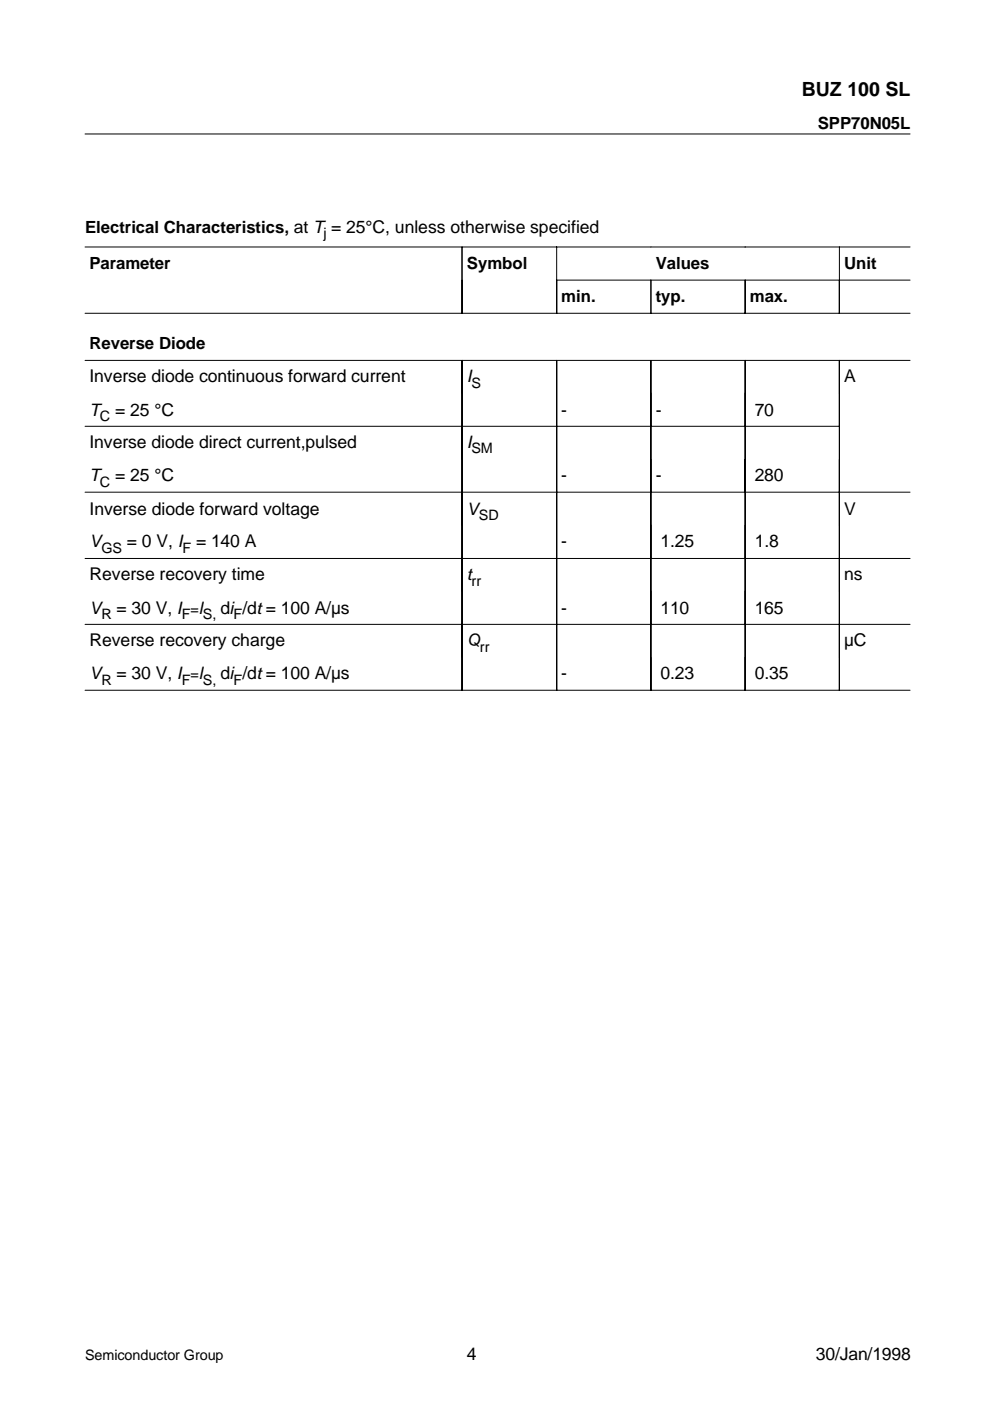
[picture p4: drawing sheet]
<svg xmlns="http://www.w3.org/2000/svg" width="210mm" height="297mm" viewBox="0 0 210 297" stroke-linecap="round" stroke-linejoin="round" font-family="sans-serif">
<defs><g id="words">
<text font-size="4.1" x="170" y="20.3">BUZ 100 SL</text>
<g font-size="3.7">
<text x="19" y="81.1">Inverse diode continuous forward current</text>
<text x="179" y="81.1">A</text>
<text x="24.4" y="88.1">= 25 °C</text>
<text x="119" y="88.1">-</text>
<text x="139" y="88.1">-</text>
<text x="160" y="88.1">70</text>
<text x="19" y="95">Inverse diode direct current,pulsed</text>
<text x="24.4" y="102.1">= 25 °C</text>
<text x="119" y="102.1">-</text>
<text x="139" y="102.1">-</text>
<text x="160" y="102.1">280</text>
<text x="19" y="109.1">Inverse diode forward voltage</text>
<text x="179" y="109.1">V</text>
<text x="26.9" y="116">= 0 V, I</text>
<text x="41.6" y="116">= 140 A</text>
<text x="119" y="116">-</text>
<text x="140" y="116">1.25</text>
<text x="160" y="116">1.8</text>
<text x="19" y="123.1">Reverse recovery time</text>
<text x="179" y="123.1">ns</text>
<text x="24.7" y="130.1">= 30 V, I</text>
<text x="46.7" y="130.1">di /dt = 100 A/µs</text>
<text x="119" y="130.1">-</text>
<text x="140" y="130.1">110</text>
<text x="160" y="130.1">165</text>
<text x="19" y="137">Reverse recovery charge</text>
<text x="179" y="137">µC</text>
<text x="24.7" y="144.1">= 30 V, I</text>
<text x="46.7" y="144.1">di /dt = 100 A/µs</text>
<text x="119" y="144.1">-</text>
<text x="140" y="144.1">0.23</text>
<text x="160" y="144.1">0.35</text>
<text x="99" y="288.4">4</text>
<text x="173" y="288.4">30/Jan/1998</text>
</g>
<g font-size="3.6">
<text x="173.4" y="27.3">SPP70N05L</text>
<text x="18" y="49.3">Electrical Characteristics, at T = 25°C, unless otherwise specified</text>
<text x="19" y="57">Parameter</text>
<text x="99" y="57">Symbol</text>
<text x="139" y="57">Values</text>
<text x="179" y="57">Unit</text>
<text x="119" y="64">min.</text>
<text x="139" y="64">typ.</text>
<text x="159" y="64">max.</text>
<text x="19" y="74">Reverse Diode</text>
<text x="99" y="81.1">I</text>
<text x="19" y="88.1">T</text>
<text x="99" y="95">I</text>
<text x="19" y="102.1">T</text>
<text x="99" y="109.1">V</text>
<text x="19" y="116">V</text>
<text x="99" y="123.1">t</text>
<text x="19" y="130.1">V</text>
<text x="42.2" y="130.1">l</text>
<text x="99" y="137">Q</text>
<text x="19" y="144.1">V</text>
<text x="42.2" y="144.1">l</text>
</g>
<g font-size="3">
<text x="68.6" y="50.4">j</text>
<text x="100" y="82.2">S</text>
<text x="21.2" y="89.2">C</text>
<text x="100" y="96.1">SM</text>
<text x="21.2" y="103.2">C</text>
<text x="101.5" y="110.2">SD</text>
<text x="21.5" y="117.2">GS</text>
<text x="38.7" y="117.2">F</text>
<text x="100" y="124.2">rr</text>
<text x="21.5" y="131.2">R</text>
<text x="38.5" y="131.2">F</text>
<text x="40.4" y="130.1">=</text>
<text x="43" y="131.2">S,</text>
<text x="49.5" y="131.2">F</text>
<text x="101.8" y="138.2">rr</text>
<text x="21.5" y="145.2">R</text>
<text x="38.5" y="145.2">F</text>
<text x="40.4" y="144.1">=</text>
<text x="43" y="145.2">S,</text>
<text x="49.5" y="145.2">F</text>
<text x="18" y="288.4">Semiconductor Group</text>
</g>
</g></defs>
<g fill="none" stroke="#000" stroke-width=".21">
<path d="M18 28.4h175M18 52.4h80v14h20v-14M158 59.4v7M178 52.4v14h-40v-7v7h-20v-7h75M178 59.4v7h15M193 52.4h-95v14h-80M18 76.4h175M178 76.4v69.9M18 90.4h80v14h20v14h20v14h20v13.9h20M178 90.4h-20v-14v69.9h-20v-13.9h-20v-14h-20v-14h-80M193 118.4h-35v-14h-20v-14h-20v-14v69.9h-20v-13.9h-80M193 104.4h-35v-14h-20v-14v69.9h-20v-13.9h-20v-14h-80"/>
<path d="M193 132.4h-35v-14h-20v-14h-20v-14h-20v-14v69.9h-80M178 146.3h15"/>
</g>
<use href="#words"/>
</svg>
